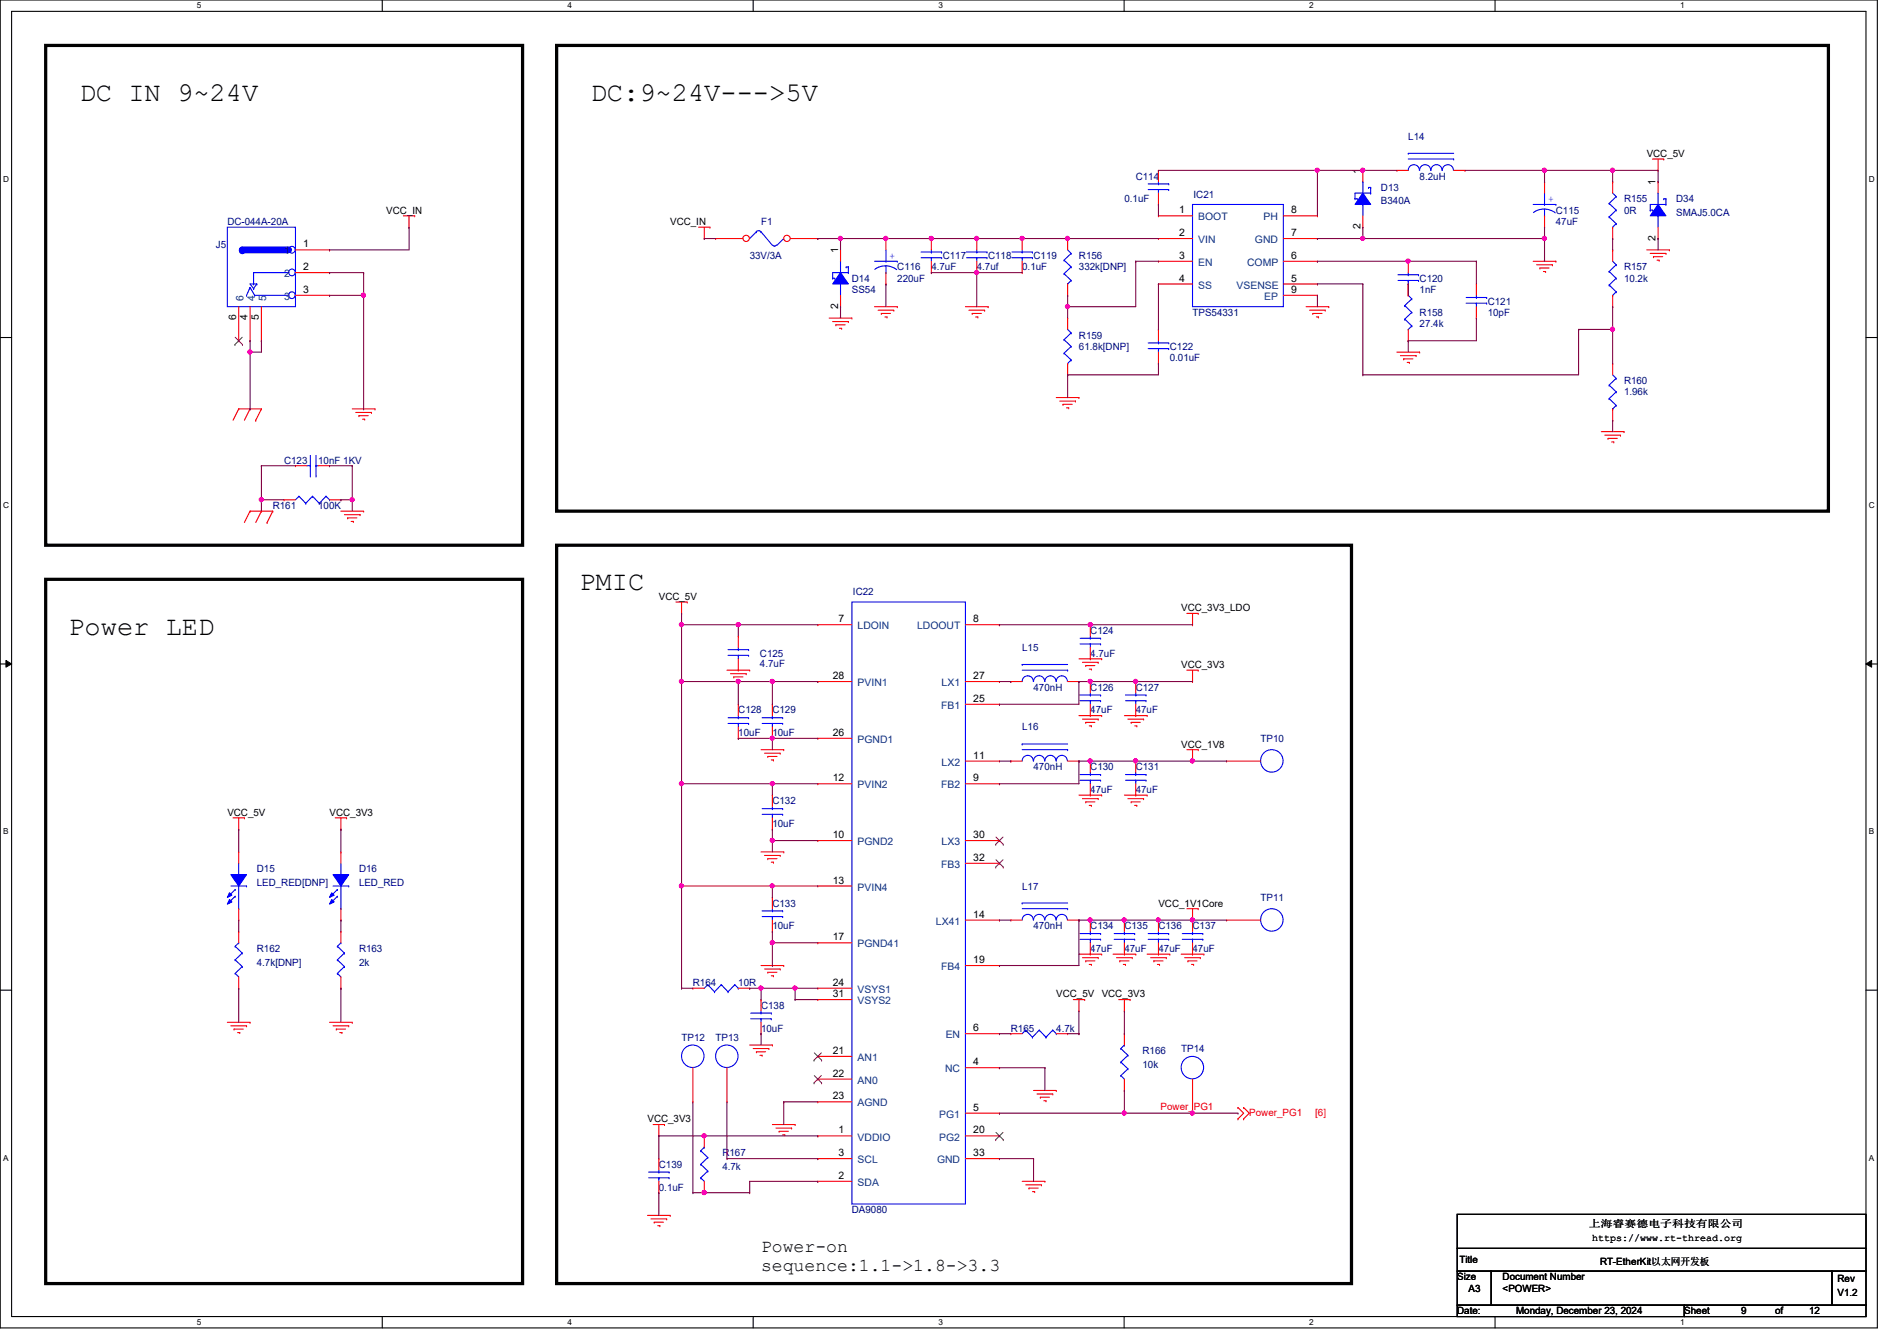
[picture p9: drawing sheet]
<svg xmlns="http://www.w3.org/2000/svg" width="297mm" height="210mm" viewBox="0 0 297 210" stroke-linecap="round" stroke-linejoin="round" font-family="sans-serif">
<defs><g id="words">
<g font-size="4.2">
<text x="12.5" y="15.8">DC IN 9~24V</text>
<text x="92.5" y="15.8">DC:9~24V---&gt;5V</text>
<text x="90.7" y="92.3">PMIC</text>
<text x="10.7" y="99.4">Power LED</text>
</g>
<g font-size="2.8">
<text x="119.2" y="196">Power-on</text>
<text x="119.2" y="198.9">sequence:1.1-&gt;1.8-&gt;3.3</text>
</g>
<g font-size="1.6" fill="#000080">
<text x="220.5" y="21.9">L14</text>
<text x="177.8" y="28.1">C114</text>
<text x="216.2" y="29.9">D13</text>
<text x="222.3" y="28.1">8.2uH</text>
<text x="35.6" y="35.2">DC-044A-20A</text>
<text x="119.2" y="35.2">F1</text>
<text x="176.1" y="31.7">0.1uF</text>
<text x="186.9" y="30.9">IC21</text>
<text x="216.2" y="32">B340A</text>
<text x="243.6" y="33.4">C115</text>
<text x="243.6" y="35.2">47uF</text>
<text x="254.3" y="31.7">R155</text>
<text x="254.3" y="33.4">0R</text>
<text x="262.5" y="31.7">D34</text>
<text x="262.5" y="33.8">SMAJ5.0CA</text>
<text x="33.8" y="38.8">J5</text>
<text x="117.4" y="40.6">33V/3A</text>
<text x="147.6" y="40.6">C117</text>
<text x="154.7" y="40.6">C118</text>
<text x="161.8" y="40.6">C119</text>
<text x="168.9" y="40.6">R156</text>
<text x="133.4" y="44.1">D14</text>
<text x="133.4" y="45.9">SS54</text>
<text x="140.5" y="42.3">C116</text>
<text x="140.5" y="44.1">220uF</text>
<text x="145.8" y="42.3">4.7uF</text>
<text x="152.9" y="42.3">4.7uf</text>
<text x="160.1" y="42.3">0.1uF</text>
<text x="168.9" y="42.3">332k[DNP]</text>
<text x="222.3" y="44.1">C120</text>
<text x="222.3" y="45.9">1nF</text>
<text x="233" y="47.7">C121</text>
<text x="254.3" y="42.3">R157</text>
<text x="254.3" y="44.1">10.2k</text>
<text x="168.9" y="53">R159</text>
<text x="186.7" y="49.4">TPS54331</text>
<text x="222.3" y="49.4">R158</text>
<text x="222.3" y="51.2">27.4k</text>
<text x="233" y="49.4">10pF</text>
<text x="168.9" y="54.8">61.8k[DNP]</text>
<text x="183.2" y="54.8">C122</text>
<text x="183.2" y="56.6">0.01uF</text>
<text x="254.3" y="60.1">R160</text>
<text x="254.3" y="61.9">1.96k</text>
<text x="44.5" y="72.6">C123</text>
<text x="49.8" y="72.6">10nF 1KV</text>
<text x="42.7" y="79.7">R161</text>
<text x="49.8" y="79.7">100K</text>
<text x="133.6" y="93.2">IC22</text>
<text x="160.1" y="101.9">L15</text>
<text x="170.7" y="99.2">C124</text>
<text x="119" y="102.8">C125</text>
<text x="119" y="104.4">4.7uF</text>
<text x="170.7" y="102.8">4.7uF</text>
<text x="115.6" y="111.7">C128</text>
<text x="120.9" y="111.7">C129</text>
<text x="161.8" y="108.1">470nH</text>
<text x="170.7" y="108.1">C126</text>
<text x="170.7" y="111.7">47uF</text>
<text x="177.8" y="108.1">C127</text>
<text x="177.8" y="111.7">47uF</text>
<text x="115.6" y="115.2">10uF</text>
<text x="120.9" y="115.2">10uF</text>
<text x="160.1" y="114.3">L16</text>
<text x="197.4" y="116.1">TP10</text>
<text x="120.9" y="125.9">C132</text>
<text x="161.8" y="120.6">470nH</text>
<text x="170.7" y="120.6">C130</text>
<text x="170.7" y="124.1">47uF</text>
<text x="177.8" y="120.6">C131</text>
<text x="177.8" y="124.1">47uF</text>
<text x="120.9" y="129.5">10uF</text>
<text x="40.2" y="136.6">D15</text>
<text x="56.2" y="136.6">D16</text>
<text x="40.2" y="138.7">LED_RED[DNP]</text>
<text x="56.2" y="138.7">LED_RED</text>
<text x="120.9" y="141.9">C133</text>
<text x="160.1" y="139.2">L17</text>
<text x="197.4" y="141">TP11</text>
<text x="40.2" y="149">R162</text>
<text x="56.2" y="149">R163</text>
<text x="120.9" y="145.5">10uF</text>
<text x="161.8" y="145.5">470nH</text>
<text x="170.7" y="145.5">C134</text>
<text x="170.7" y="149">47uF</text>
<text x="176.1" y="145.5">C135</text>
<text x="176.1" y="149">47uF</text>
<text x="181.4" y="145.5">C136</text>
<text x="181.4" y="149">47uF</text>
<text x="186.7" y="145.5">C137</text>
<text x="186.7" y="149">47uF</text>
<text x="40.2" y="151.1">4.7k[DNP]</text>
<text x="56.2" y="151.1">2k</text>
<text x="108.5" y="154.3">R164</text>
<text x="115.6" y="154.3">10R</text>
<text x="119.2" y="157.9">C138</text>
<text x="119.2" y="161.5">10uF</text>
<text x="158.3" y="161.5">R165</text>
<text x="165.4" y="161.5">4.7k</text>
<text x="106.7" y="162.9">TP12</text>
<text x="112.1" y="162.9">TP13</text>
<text x="178.9" y="165">R166</text>
<text x="178.9" y="167.1">10k</text>
<text x="185" y="164.7">TP14</text>
<text x="103.2" y="182.8">C139</text>
<text x="113.1" y="181">R167</text>
<text x="113.1" y="183.1">4.7k</text>
<text x="103.2" y="186.4">0.1uF</text>
<text x="133.4" y="189.9">DA9080</text>
</g>
<g font-size="1.6">
<text x="213" y="27.2" transform="rotate(-90 213 27.2)">1</text>
<text x="257.8" y="24.6">VCC_5V</text>
<text x="259.2" y="29" transform="rotate(-90 259.2 29)">1</text>
<text x="60.5" y="33.4">VCC_IN</text>
<text x="104.9" y="35.2">VCC_IN</text>
<text x="184.6" y="33.4">1</text>
<text x="202.2" y="33.4">8</text>
<text x="213" y="35.9" transform="rotate(-90 213 35.9)">2</text>
<text x="47.5" y="38.7">1</text>
<text x="131.2" y="39.7" transform="rotate(-90 131.2 39.7)">1</text>
<text x="184.6" y="37">2</text>
<text x="184.6" y="40.5">3</text>
<text x="202.2" y="37">7</text>
<text x="202.2" y="40.5">6</text>
<text x="259.2" y="37.7" transform="rotate(-90 259.2 37.7)">2</text>
<text x="47.5" y="42.3">2</text>
<text x="47.5" y="45.8">3</text>
<text x="184.6" y="44.1">4</text>
<text x="202.2" y="44.1">5</text>
<text x="202.2" y="45.8">9</text>
<text x="37" y="50.1" transform="rotate(-90 37 50.1)">6</text>
<text x="38.8" y="50.1" transform="rotate(-90 38.8 50.1)">4</text>
<text x="40.6" y="50.1" transform="rotate(-90 40.6 50.1)">5</text>
<text x="131.2" y="48.3" transform="rotate(-90 131.2 48.3)">2</text>
<text x="103.2" y="93.9">VCC_5V</text>
<text x="185" y="95.7">VCC_3V3_LDO</text>
<text x="131.3" y="97.4">7</text>
<text x="152.4" y="97.4">8</text>
<text x="130.4" y="106.3">28</text>
<text x="152.4" y="106.3">27</text>
<text x="185" y="104.6">VCC_3V3</text>
<text x="152.4" y="109.9">25</text>
<text x="130.4" y="115.2">26</text>
<text x="152.4" y="118.7">11</text>
<text x="185" y="117">VCC_1V8</text>
<text x="130.4" y="122.3">12</text>
<text x="152.4" y="122.3">9</text>
<text x="35.6" y="127.7">VCC_5V</text>
<text x="51.6" y="127.7">VCC_3V3</text>
<text x="130.4" y="131.2">10</text>
<text x="152.4" y="131.2">30</text>
<text x="152.4" y="134.7">32</text>
<text x="130.4" y="138.3">13</text>
<text x="152.4" y="143.6">14</text>
<text x="181.4" y="141.9">VCC_1V1Core</text>
<text x="130.4" y="147.2">17</text>
<text x="130.4" y="154.3">24</text>
<text x="152.4" y="150.7">19</text>
<text x="130.4" y="156.1">31</text>
<text x="152.4" y="161.4">6</text>
<text x="165.4" y="156.1">VCC_5V</text>
<text x="172.5" y="156.1">VCC_3V3</text>
<text x="130.4" y="165">21</text>
<text x="152.4" y="166.8">4</text>
<text x="130.4" y="168.5">22</text>
<text x="130.4" y="172.1">23</text>
<text x="152.4" y="173.9">5</text>
<text x="101.4" y="175.7">VCC_3V3</text>
<text x="131.3" y="177.4">1</text>
<text x="152.4" y="177.4">20</text>
<text x="131.3" y="184.5">2</text>
<text x="131.3" y="181">3</text>
<text x="152.4" y="181">33</text>
<text x="228.5" y="197.7">Title</text>
<text x="248.8" y="192">上上上上上上接上上上上上上</text>
<text x="249.3" y="194.3">https://www.rt-thread.org</text>
<text x="228.2" y="200.4">Size</text>
<text x="230" y="202.2">A3</text>
<text x="235.3" y="200.4">Document Number</text>
<text x="235.3" y="202.2">&lt;POWER&gt;</text>
<text x="250.6" y="198.1">RT-EtherKit以以以以以以</text>
<text x="287.7" y="200.7">Rev</text>
<text x="287.7" y="202.9">V1.2</text>
<text x="228.2" y="205.7">Date:</text>
<text x="237.4" y="205.7">Monday, December 23, 2024</text>
<text x="263.7" y="205.7">Sheet</text>
<text x="272.6" y="205.7">9</text>
<text x="278" y="205.7">of</text>
<text x="283.3" y="205.7">12</text>
</g>
<g font-size="1.6" fill="#004080">
<text x="187.6" y="34.5">BOOT</text>
<text x="197.9" y="34.5">PH</text>
<text x="44.5" y="39.8">1</text>
<text x="187.6" y="38.1">VIN</text>
<text x="187.6" y="41.6">EN</text>
<text x="195.3" y="41.6">COMP</text>
<text x="196.5" y="38.1">GND</text>
<text x="38.1" y="47.1" transform="rotate(-90 38.1 47.1)">6</text>
<text x="39.9" y="47.1" transform="rotate(-90 39.9 47.1)">4</text>
<text x="41.7" y="47.1" transform="rotate(-90 41.7 47.1)">5</text>
<text x="44.5" y="43.4">2</text>
<text x="44.5" y="46.9">3</text>
<text x="187.6" y="45.2">SS</text>
<text x="193.6" y="45.2">VSENSE</text>
<text x="197.9" y="46.9">EP</text>
<text x="134.3" y="98.5">LDOIN</text>
<text x="143.6" y="98.5">LDOOUT</text>
<text x="134.3" y="107.4">PVIN1</text>
<text x="147.4" y="107.4">LX1</text>
<text x="147.4" y="111">FB1</text>
<text x="134.3" y="116.3">PGND1</text>
<text x="147.4" y="119.8">LX2</text>
<text x="134.3" y="123.4">PVIN2</text>
<text x="147.4" y="123.4">FB2</text>
<text x="134.3" y="132.3">PGND2</text>
<text x="147.4" y="135.8">FB3</text>
<text x="147.4" y="132.3">LX3</text>
<text x="134.3" y="139.4">PVIN4</text>
<text x="134.3" y="148.3">PGND41</text>
<text x="146.6" y="144.7">LX41</text>
<text x="134.3" y="155.4">VSYS1</text>
<text x="147.4" y="151.8">FB4</text>
<text x="134.3" y="157.2">VSYS2</text>
<text x="134.3" y="166.1">AN1</text>
<text x="148" y="167.9">NC</text>
<text x="148.1" y="162.5">EN</text>
<text x="134.3" y="169.6">AN0</text>
<text x="134.3" y="173.2">AGND</text>
<text x="134.3" y="178.5">VDDIO</text>
<text x="147.1" y="175">PG1</text>
<text x="147.1" y="178.5">PG2</text>
<text x="134.3" y="185.6">SDA</text>
<text x="134.3" y="182.1">SCL</text>
<text x="146.7" y="182.1">GND</text>
</g>
<g font-size="1.6" fill="#00f">
<text x="242.4" y="31.6">+</text>
<text x="139.3" y="40.5">+</text>
</g>
<g font-size="1.6" fill="#f00">
<text x="181.7" y="173.7">Power_PG1</text>
<text x="195.6" y="174.6">Power_PG1</text>
<text x="205.9" y="174.6">[6]</text>
</g>
<g font-size="1.3">
<text x="30.8" y="1.3">5</text>
<text x="88.9" y="1.3">4</text>
<text x="146.9" y="1.3">3</text>
<text x="205" y="1.3">2</text>
<text x="263.1" y="1.3">1</text>
<text x=".5" y="28.4">D</text>
<text x="292.6" y="28.4">D</text>
<text x=".5" y="79.5">C</text>
<text x="292.6" y="79.5">C</text>
<text x=".5" y="130.6">B</text>
<text x="292.6" y="130.6">B</text>
<text x=".5" y="181.7">A</text>
<text x="292.6" y="181.7">A</text>
<text x="30.8" y="207.4">5</text>
<text x="88.9" y="207.4">4</text>
<text x="146.9" y="207.4">3</text>
<text x="205" y="207.4">2</text>
<text x="263.1" y="207.4">1</text>
</g>
</g></defs>
<path d="M0 0h294v207.9h-294zM1.8 1.8h290.4v204.3h-290.4z" fill="none" stroke="#000" stroke-width=".17"/>
<g fill="#fff">
<path d="M30.8 .2h.7v1.4h-.7z"/>
<path d="M30.8 206.2h.7v1.4h-.7z"/>
</g>
<path d="M59.9 0v1.8M59.9 206.1v1.8" fill="none" stroke="#000" stroke-width=".17"/>
<g fill="#fff">
<path d="M88.9 .2h.6v1.4h-.6z"/>
<path d="M88.9 206.2h.6v1.4h-.6z"/>
</g>
<path d="M117.9 0v1.8M117.9 206.1v1.8" fill="none" stroke="#000" stroke-width=".17"/>
<g fill="#fff">
<path d="M146.9 .2h.7v1.4h-.7z"/>
<path d="M146.9 206.2h.7v1.4h-.7z"/>
</g>
<path d="M176 0v1.8M176 206.1v1.8" fill="none" stroke="#000" stroke-width=".17"/>
<g fill="#fff">
<path d="M205 .2h.7v1.4h-.7z"/>
<path d="M205 206.2h.7v1.4h-.7z"/>
</g>
<path d="M234.1 0v1.8M234.1 206.1v1.8" fill="none" stroke="#000" stroke-width=".17"/>
<g fill="#fff">
<path d="M263.1 .2h.7v1.4h-.7z"/>
<path d="M263.1 206.2h.7v1.4h-.7z"/>
<path d="M.5 27.3h.9v1.4h-.9z"/>
<path d="M292.6 27.3h.9v1.4h-.9z"/>
<path d="M.5 78.4h.9v1.4h-.9z"/>
<path d="M292.6 78.4h.9v1.4h-.9z"/>
</g>
<path d="M0 52.8h1.8M292.2 52.8h1.8" fill="none" stroke="#000" stroke-width=".17"/>
<g fill="#fff">
<path d="M.5 129.5h.8v1.4h-.8z"/>
<path d="M292.6 129.5h.9v1.4h-.9z"/>
</g>
<path d="M0 103.9h1.8M292.2 103.9h1.8" fill="none" stroke="#000" stroke-width=".17"/>
<path d="M.9 103.4l.9 .5-.9 .5zM292.2 103.9l.9-.5v1z" fill="#000"/>
<path d="M.9 103.4l.9 .5-.9 .5zM292.2 103.9l.9-.5v1z" fill="none" stroke="#000" stroke-width=".16"/>
<g fill="#fff">
<path d="M.5 180.5h.8v1.4h-.8z"/>
<path d="M292.6 180.5h.9v1.4h-.9z"/>
</g>
<path d="M0 155h1.8M292.2 155h1.8M228.2 190.1h64v5.3h-64zM228.2 195.4h64v3.6h-64zM228.2 199h5.3v5.3h-5.3zM233.5 199h53.3v5.3h-53.3zM286.8 199h5.4v5.3h-5.4zM228.2 204.3h35.5v1.8h-35.5zM263.7 204.3h28.5v1.8h-28.5z" fill="none" stroke="#000" stroke-width=".17"/>
<path d="M7.2 7.1h74.6v78.2h-74.6zM87.2 7.1h199.1v72.9h-199.1zM7.2 90.7h74.6v110.2h-74.6zM87.2 85.3h124.4v115.6h-124.4z" fill="none" stroke="#000" stroke-width=".51"/>
<g fill="none" stroke="#f00" stroke-width=".17">
<path d="M63.2 33.8h1.7M64 35.6h.1M64 33.8v1.8M64.9 33.8h.1M109.4 35.6h1.8M110.3 37.3h.1M110.3 35.6v1.7M111.2 35.6h.1M160.1 37.3h.1M160.1 37.3v1.8M257.8 39.1h3.6M258.4 39.7h2.5"/>
<path d="M258.7 24.9h1.8M259.6 26.7h.1M259.6 24.9v1.8M260.5 24.9h.1M260.9 39.7h.1M261.4 39.1h.1M129.8 49.8h3.6M130.4 50.3h2.4M130.9 50.8h.1M130.9 50.8h1.4M131.4 51.4h.4M131.8 51.4h.1"/>
<path d="M132.8 50.3h.1M133.4 49.8h.1M136.9 48h3.6M137.5 48.6h2.5M138 49.1h.1M138 49.1h1.4M138.6 49.6h.3M138.9 49.6h.1M140 48.6h.1M140.5 48h.1M151.2 48h3.5M151.7 48.6h2.5"/>
<path d="M152.2 49.1h.1M152.2 49.1h1.5M152.8 49.6h.3M153.1 49.6h.1M154.2 48.6h.1M154.7 48h.1M160.1 42.7h.1M160.1 40.9v1.8M204.5 48h3.6M205.1 48.6h2.4M205.6 49.1h.1M205.6 49.1h1.4"/>
<path d="M206.1 49.6h.4M206.5 49.6h.1M207.5 48.6h.1M208.1 48h.1M218.7 55.1h3.6M219.3 55.7h2.4M219.8 56.2h.1M219.8 56.2h1.4M220.3 56.7h.4M220.7 56.7h.1M221.7 55.7h.1M222.3 55.1h.1"/>
<path d="M240.1 40.9h3.5M240.6 41.4h2.5M241.1 42h.1M241.1 42h1.5M241.7 42.5h.3M242 42.5h.1M243.1 41.4h.1M243.6 40.9h.1M258.9 40.2h.1M258.9 40.2h1.4M259.5 40.7h.3M259.8 40.7h.1"/>
<path d="M37.4 64h.1M37.4 64h3.5M37.4 64l-.9 1.8M39.2 64h.1M39.2 64l-.9 1.8M40 65.8h.1M40.9 64h.1M40.9 64l-.9 1.8M55.2 64h3.5M55.7 64.6h2.5M56.2 65.1h.1M56.2 65.1h1.5"/>
<path d="M56.8 65.6h.3M57.1 65.6h.1M58.2 64.6h.1M58.7 64h.1M165.4 62.2h3.5M165.9 62.8h2.5M166.5 63.3h.1M166.5 63.3h1.4M167 63.8h.3M167.3 63.8h.1M168.4 62.8h.1M168.9 62.2h.1"/>
<path d="M250.7 67.6h3.6M251.3 68.1h2.4M251.8 68.6h.1M251.8 68.6h1.4M252.3 69.2h.4M252.7 69.2h.1M253.7 68.1h.1M254.3 67.6h.1M39.2 80h.1M39.2 80h3.5M39.2 80l-.9 1.8M40.9 80h.1"/>
<path d="M40.9 80l-.9 1.8M41.8 81.8h.1M42.7 80h.1M42.7 80l-.9 1.8M53.4 80h3.5M53.9 80.6h2.5M54.4 81.1h.1M54.4 81.1h1.5M55 81.6h.3M55.3 81.6h.1M56.4 80.6h.1M56.9 80h.1"/>
<path d="M105.8 94.2h1.8M106.7 96h.1M106.7 94.2v1.8M107.6 94.2h.1M185.8 96h1.8M186.7 97.8h.1M186.7 96v1.8M187.6 96h.1M113.8 104.9h3.6M114.4 105.5h2.4M114.9 106h.1M114.9 106h1.4"/>
<path d="M115.4 106.5h.4M115.8 106.5h.1M116.8 105.5h.1M117.4 104.9h.1M119.2 117.3h3.5M119.7 117.9h2.5M120.2 118.4h.1M120.2 118.4h1.5M120.8 119h.3M121.1 119h.1M122.2 117.9h.1M122.7 117.3h.1"/>
<path d="M168.9 103.1h3.6M168.9 112h3.6M169.5 103.7h2.5M169.5 112.6h2.5M170 104.2h.1M170 113.1h.1M170 104.2h1.4M170 113.1h1.4M170.6 104.7h.3M170.6 113.6h.3M170.9 104.7h.1M170.9 113.6h.1"/>
<path d="M172 103.7h.1M172 112.6h.1M172.5 103.1h.1M172.5 112h.1M176.1 112h3.5M176.6 112.6h2.5M177.1 113.1h.1M177.1 113.1h1.5M177.7 113.6h.3M178 113.6h.1M179.1 112.6h.1M179.6 112h.1"/>
<path d="M185.8 104.9h1.8M185.8 117.3h1.8M186.7 106.7h.1M186.7 119.1h.1M186.7 104.9v1.8M186.7 117.3v1.8M187.6 104.9h.1M187.6 117.3h.1M36.5 128h1.8M37.4 129.8h.1M37.4 128v1.8M38.3 128h.1"/>
<path d="M52.5 128h1.8M53.4 129.8h.1M53.4 128v1.8M54.3 128h.1M119.2 133.3h3.5M119.7 133.9h2.5M120.2 134.4h.1M120.2 134.4h1.5M120.8 135h.3M121.1 135h.1M122.2 133.9h.1M122.7 133.3h.1"/>
<path d="M168.9 124.5h3.6M169.5 125h2.5M170 125.5h.1M170 125.5h1.4M170.6 126.1h.3M170.9 126.1h.1M172 125h.1M172.5 124.5h.1M176.1 124.5h3.5M176.6 125h2.5M177.1 125.5h.1M177.1 125.5h1.5"/>
<path d="M177.7 126.1h.3M178 126.1h.1M179.1 125h.1M179.6 124.5h.1M119.2 151.1h3.5M119.7 151.7h2.5M120.2 152.2h.1M120.2 152.2h1.5M120.8 152.7h.3M121.1 152.7h.1M122.2 151.7h.1M122.7 151.1h.1"/>
<path d="M168.1 156.5h1.7M168.9 158.2h.1M168.9 149.4h3.6M168.9 156.5v1.7M169.5 149.9h2.5M169.8 156.5h.1M170 150.4h.1M170 150.4h1.4M170.6 151h.3M170.9 151h.1M172 149.9h.1M172.5 149.4h.1"/>
<path d="M174.3 149.4h3.5M174.8 149.9h2.5M175.2 156.5h1.7M175.3 150.4h.1M175.3 150.4h1.5M175.9 151h.3M176.1 158.2h.1M176.1 156.5v1.7M176.2 151h.1M176.9 156.5h.1M177.3 149.9h.1M177.8 149.4h.1"/>
<path d="M179.6 149.4h3.6M180.2 149.9h2.4M180.7 150.4h.1M180.7 150.4h1.4M181.2 151h.4M181.6 151h.1M182.6 149.9h.1M183.2 149.4h.1M185 149.4h3.5M185.5 149.9h2.5M185.8 142.2h1.8M186 150.4h.1"/>
<path d="M186 150.4h1.4M186.6 151h.3M186.7 144h.1M186.7 142.2v1.8M186.9 151h.1M187.6 142.2h.1M188 149.9h.1M188.5 149.4h.1M192.1 144h.1M192.1 144h5.3M35.6 160h3.6M36.1 160.6h2.5"/>
<path d="M36.7 161.1h.1M36.7 161.1h1.4M37.2 161.6h.3M37.5 161.6h.1M38.6 160.6h.1M39.2 160h.1M51.6 160h3.6M52.2 160.6h2.4M52.7 161.1h.1M52.7 161.1h1.4M53.2 161.6h.3M53.5 161.6h.1"/>
<path d="M54.6 160.6h.1M55.2 160h.1M102.3 176h1.8M103.2 177.8h.1M103.2 176v1.8M104.1 176h.1M117.4 163.6h3.5M117.9 164.1h2.5M118.4 164.6h.1M118.4 164.6h1.5M119 165.2h.3M119.3 165.2h.1"/>
<path d="M120.4 164.1h.1M120.9 163.6h.1M120.9 176h3.6M121.5 176.6h2.4M122 177.1h.1M122 177.1h1.4M122.6 177.6h.3M122.9 177.6h.1M123.9 176.6h.1M124.5 176h.1M161.8 170.7h3.6M162.4 171.2h2.4"/>
<path d="M162.9 171.7h.1M162.9 171.7h1.4M163.4 172.3h.4M163.8 172.3h.1M164.8 171.2h.1M165.4 170.7h.1M193.8 175.1h.1M193.8 173.4h.1M193.8 173.4l.9 .8-.9 .9M194.7 175.1h.1M194.7 173.4h.1M194.7 173.4l.9 .8-.9 .9"/>
<path d="M101.4 190.2h3.5M101.9 190.8h2.5M102.4 191.3h.1M102.4 191.3h1.5M103 191.9h.3M103.3 191.9h.1M104.4 190.8h.1M104.9 190.2h.1M160.1 184.9h3.5M160.6 185.5h2.5M161.1 186h.1M161.1 186h1.5"/>
<path d="M161.7 186.5h.3M162 186.5h.1M163.1 185.5h.1M163.6 184.9h.1"/>
</g>
<g fill="none" stroke="#00f" stroke-width=".17">
<path d="M158.5 39.5h3.2M160.1 39.5h.1M160.1 39.1v.4M161.7 39.5h.1M258.4 32.9h.1M258.4 32.9h.3M258.7 32.9h.1M259.6 33.8h.1M259.6 30.2h.1M259.6 30.2v1.8M259.6 33.8v1.8M260.5 31.1h.1"/>
<path d="M260.5 31.1h.4M260.9 32h.1M260.9 31.1h.1M260.9 32h-2.5v.9M260.9 31.1v.9M158.5 40.3h3.2M160.1 40.3h.1M160.1 40.3v.6M161.7 40.3h.1"/>
<circle cx="199.1" cy="144" r="1.76"/>
</g>
<path d="M259.6 32l1.3 1.8h-2.5z" fill-rule="evenodd" fill="#00f"/>
<g fill="none" stroke="#00f" stroke-width=".17">
<path d="M259.6 32l1.3 1.8h-2.5zM130.4 43.6h.1M130.4 43.6h.3M130.7 43.6h.1M131.6 44.4h.1M131.6 40.9h.1M131.6 40.9v1.8M131.6 44.4v1.8M132.5 41.8h.1M132.5 41.8h.3M132.8 42.7h.1M132.8 41.8h.1"/>
<path d="M132.8 42.7h-2.4v.9M132.8 41.8v.9M48 72.9h.6M48.6 74.5h.1M48.6 72.9h.1M48.6 71.3v3.2M49.5 72.9h.1M49.5 74.5h.1M49.5 72.9h.3M49.5 71.3v3.2"/>
</g>
<path d="M259.6 37.3h.1M259.6 28.4h.1M259.6 28.4v1.8M259.6 35.6v1.7M46.3 72.9h.1M46.3 72.9h1.7M49.8 72.9h1.8M51.6 72.9h.1" fill="none" stroke="#f00" stroke-width=".17"/>
<path d="M131.6 42.7l1.2 1.7h-2.4z" fill-rule="evenodd" fill="#00f"/>
<g fill="none" stroke="#00f" stroke-width=".17">
<path d="M35.6 35.6h10.7v12.4h-10.7zM131.6 42.7l1.2 1.7h-2.4z"/>
<circle cx="45.7" cy="39.1" r=".52"/>
<circle cx="45.7" cy="42.6" r=".52"/>
<circle cx="45.7" cy="46.2" r=".52"/>
</g>
<path d="M131.6 39.1h.1M131.6 39.1v1.8M131.6 48h.1M131.6 46.2v1.8" fill="none" stroke="#f00" stroke-width=".17"/>
<path d="M37.9 39.1h7.3" fill="none" stroke="#00f" stroke-width="1.1"/>
<circle cx="37.9" cy="39.1" r=".53" fill="#00f"/>
<g fill="none" stroke="#00f" stroke-width=".17">
<path d="M118.4 36.2l.4-.1 .3 .2M118.4 36.3h.1M118.4 36.3l-1 1M119.2 36.3h.1M119.2 36.3l1.7 2.1M121 38.4a.34 .34 0 0 0 .6 0M122.7 37.3h.1M122.7 37.3l-1 1.1M186.7 32h14.3v16h-14.3zM38.6 46.2h.1M39.2 45h.1M39.2 45l.7 1.2"/>
<path d="M39.2 45l-.6 1.2M39.7 42.7h.1M39.7 44.4h.1M39.7 45.2h.1M39.7 42.7h5.5M39.7 42.7v1.7M39.9 46.2h.1M39.9 46.2h5.3M40.2 44.4h.1M40.2 44.4h-1l.5 .8M40.2 44.4l-.5 .8M179.8 54.6h3.2"/>
<path d="M179.8 53.7h3.2M181.4 53.7h.1M181.4 54.6h.1M181.4 53.3v.4M181.4 54.6v.5M183 54.6h.1M183 53.7h.1M220 47.8h.1M220 50h.1M220 47.8l1.1 1.1M220 50l1.1 1M220.5 51.6h.1"/>
<path d="M220.5 46.2l.6 .6M221.1 46.8h.1M221.1 48.9h.1M221.1 51h.1M221.1 46.8l-1.1 1M221.1 48.9l-1.1 1.1M221.1 51l-.6 .6M160.1 119.1a.87 .87 0 0 1 .8-.9 .87 .87 0 0 1 .9 .9M160.1 116.5h.1M160.1 116.5h7.1M160.1 117.3h7.1M161.8 119.1a.87 .87 0 0 1 .9-.9 .87 .87 0 0 1 .9 .9"/>
<path d="M163.6 119.1a.87 .87 0 0 1 .9-.9 .87 .87 0 0 1 .9 .9M165.4 119.1a.87 .87 0 0 1 .9-.9 .87 .87 0 0 1 .8 .9M167.2 117.3h.1M160.1 144a.87 .87 0 0 1 .8-.9 .87 .87 0 0 1 .9 .9M160.1 141.4h.1M160.1 141.4h7.1M160.1 142.2h7.1M161.8 144a.87 .87 0 0 1 .9-.9 .87 .87 0 0 1 .9 .9M163.6 144a.87 .87 0 0 1 .9-.9 .87 .87 0 0 1 .9 .9M165.4 144a.87 .87 0 0 1 .9-.9 .87 .87 0 0 1 .8 .9M167.2 142.2h.1M175.5 168.4h.1"/>
<path d="M175.5 166.2h.1M175.5 164.1h.1M175.5 168.4l.6 .5M175.5 166.2l1.1 1.1M175.5 164.1l1.1 1.1M176.1 163.6h.1M176.1 163.6l-.6 .5M176.6 167.3h.1M176.6 165.2h.1M176.6 167.3l-1.1 1.1M176.6 165.2l-1.1 1"/>
</g>
<g fill="none" stroke="#f00" stroke-width=".17">
<path d="M46.3 39.1h5.3M51.6 39.1h.1M181.4 33.8h.1M181.4 37.3h.1M181.4 33.8h5.3M181.4 37.3h5.3M201 33.8h5.3M201 37.3h5.3M206.3 33.8h.1M206.3 37.3h.1M37.4 53.3h.1M37.4 48v5.3"/>
<path d="M39.2 53.3h.1M39.2 48v5.3M40.9 53.3h.1M40.9 48v5.3M46.3 42.7h5.3M46.3 46.2h5.3M51.6 42.7h.1M51.6 46.2h.1M181.4 40.9h.1M181.4 44.4h.1M181.4 51.6h.1M181.4 56.9h.1"/>
<path d="M181.4 40.9h5.3M181.4 44.4h5.3M181.4 51.6v1.7M181.4 55.1v1.8M201 46.2h5.3M201 40.9h5.3M201 44.4h5.3M206.3 40.9h.1M206.3 44.4h.1M206.3 46.2h.1M220.5 44.4h.1M220.5 53.3h.1"/>
<path d="M220.5 44.4v1.8M220.5 51.6v1.7M158.3 119.1h.1M158.3 119.1h1.8M167.2 119.1h1.7M168.9 119.1h.1M158.3 144h.1M158.3 144h1.8M167.2 144h1.7M168.9 144h.1M176.1 170.7h.1M176.1 161.8h.1"/>
<path d="M176.1 161.8v1.8M176.1 168.9v1.8"/>
</g>
<path d="M36.8 53.9h.1M36.8 52.8l1.2 1.1M37.9 52.8l-1.1 1.1M38 53.9h.1" fill="none" stroke="#804000" stroke-width=".16"/>
<circle cx="116.8" cy="37.3" r=".5" fill="#fff"/>
<g fill="none" stroke="#f00" stroke-width=".17">
<path d="M112.1 37.3h.1M112.1 37.3h4.2"/>
<circle cx="116.8" cy="37.3" r=".5"/>
</g>
<circle cx="123.2" cy="37.3" r=".5" fill="#fff"/>
<g fill="none" stroke="#f00" stroke-width=".17">
<path d="M123.8 37.3h4.3M128.1 37.3h.1M167.2 37.3h.1M167.2 37.3v1.8M181.4 26.7h.1M181.4 32h.1M181.4 26.7v1.7M181.4 30.2v1.8M167.2 46.2h.1M167.2 44.4v1.8M158.3 106.7h.1M158.3 106.7h1.8"/>
<path d="M167.2 106.7h1.7M168.9 106.7h.1M119.2 156.5h.1M119.2 156.5v1.7M120.9 140.5h.1M120.9 145.8h.1M120.9 140.5v1.7M120.9 144v1.8M108.5 172.5h.1M108.5 167.1v5.4M119.2 161.8h.1M119.2 160v1.8"/>
<path d="M158.3 161.8h.1M158.3 161.8h1.8M165.4 161.8h1.8M167.2 161.8h.1M186.7 174.2h.1M186.7 168.9v5.3"/>
<circle cx="123.2" cy="37.3" r=".5"/>
</g>
<g fill="none" stroke="#00f" stroke-width=".17">
<path d="M167.2 39.1l.5 .6M167.7 39.7h.1M167.7 39.7l-1.1 1M179.8 29.7h3.2M179.8 28.8h3.2M181.4 28.8h.1M181.4 29.7h.1M181.4 28.4v.4M181.4 29.7v.5M183 29.7h.1M183 28.8h.1M212.2 31.1h.1"/>
<path d="M212.2 31.1h.3M212.5 31.1h.1M213.4 32h.1M213.4 28.4h.1M213.4 28.4v1.8M213.4 32v1.8M214.3 29.3h.1M214.3 29.3h.3M214.6 30.2h.1M214.6 29.3h.1M214.6 30.2h-2.4v.9M214.6 29.3v.9"/>
<path d="M166.6 40.7h.1M166.6 42.8h.1M166.6 40.7l1.1 1.1M166.6 42.8l1.1 1.1M167.2 44.4h.1M167.7 41.8h.1M167.7 43.9h.1M167.7 41.8l-1.1 1M167.7 43.9l-.5 .5M160.1 106.7a.87 .87 0 0 1 .8-.9 .87 .87 0 0 1 .9 .9M160.1 104h.1M160.1 104h7.1"/>
<path d="M160.1 104.9h7.1M161.8 106.7a.87 .87 0 0 1 .9-.9 .87 .87 0 0 1 .9 .9M163.6 106.7a.87 .87 0 0 1 .9-.9 .87 .87 0 0 1 .9 .9M165.4 106.7a.87 .87 0 0 1 .9-.9 .87 .87 0 0 1 .8 .9M167.2 104.9h.1M117.6 159.5h3.2M117.6 158.6h3.2M119.2 158.6h.1M119.2 159.5h.1M119.2 158.2v.4M119.2 159.5v.5M119.3 143.5h3.3"/>
<path d="M119.3 142.6h3.3M120.8 159.5h.1M120.8 158.6h.1M120.9 142.6h.1M120.9 143.5h.1M120.9 142.2v.4M120.9 143.5v.5M122.6 143.5h.1M122.6 142.6h.1M160.6 161.2h.1M160.6 161.2l-.5 .6M160.6 161.2l1.1 1.1"/>
<path d="M161.7 162.3h.1M162.7 161.2h.1M162.7 161.2l-1 1.1M162.7 161.2l1.1 1.1M163.8 162.3h.1M164.8 161.2h.1M164.8 161.2l-1 1.1M164.8 161.2l.6 .6M165.4 161.8h.1"/>
<circle cx="108.5" cy="165.3" r="1.76"/>
<circle cx="186.7" cy="167.1" r="1.76"/>
</g>
<path d="M213.4 30.2l1.2 1.8h-2.4z" fill-rule="evenodd" fill="#00f"/>
<g fill="none" stroke="#00f" stroke-width=".17">
<path d="M144.2 39.5h3.2M145.8 39.5h.1M145.8 39.1v.4M147.4 39.5h.1M213.4 30.2l1.2 1.8h-2.4zM240.1 32h3.5M241.8 33.8h.1M241.8 32h.1M241.8 32.7l.8 .1 .9 .5M241.8 32.7l-1.1 .2-.6 .4M241.8 30.2v1.8M241.8 32.7v1.1"/>
<path d="M243.6 32h.1M252 31.8h.1M252 34h.1M252 31.8l1.1 1.1M252 34l1.1 1M252.5 35.6h.1M252.5 30.2l.6 .6M253.1 30.8h.1M253.1 32.9h.1M253.1 35h.1M253.1 30.8l-1.1 1M253.1 32.9l-1.1 1.1"/>
<path d="M253.1 35l-.6 .6M144.2 40.3h3.2M145.8 40.3h.1M145.8 40.3v.6M147.4 40.3h.1M166.6 53.2h.1M166.6 55.3h.1M166.6 53.2l1.1 1M166.6 55.3l1.1 1M167.2 56.9h.1M167.2 51.6l.5 .5M167.7 52.1h.1"/>
<path d="M167.7 54.2h.1M167.7 56.3h.1M167.7 52.1l-1.1 1.1M167.7 54.2l-1.1 1.1M167.7 56.3l-.5 .6M133.4 94.2h17.8v94.3h-17.8zM114 113.2h3.2M114 112.4h3.2M114 102.6h3.2M114 101.7h3.2M115.6 112.4h.1M115.6 113.2h.1"/>
<path d="M115.6 101.7h.1M115.6 102.6h.1M115.6 101.3v.4M115.6 102.6v.5M115.6 112v.4M115.6 113.2v.6M117.2 113.2h.1M117.2 112.4h.1M117.2 102.6h.1M117.2 101.7h.1M119.3 113.2h3.3M119.3 112.4h3.3"/>
<path d="M120.9 112.4h.1M120.9 113.2h.1M120.9 112v.4M120.9 113.2v.6M122.6 113.2h.1M122.6 112.4h.1M169.1 109.7h3.2M169.1 108.8h3.2M170.7 108.8h.1M170.7 109.7h.1M170.7 108.5v.3M170.7 109.7v.5"/>
<path d="M172.3 109.7h.1M172.3 108.8h.1M52.2 138.7h2.4M53.4 136.9h.1M53.4 135.1v1.8M53.4 138.7v3.5M54.6 138.7h.1M169.1 122.1h3.2M169.1 121.2h3.2M170.7 121.2h.1M170.7 122.1h.1M170.7 120.9v.3"/>
<path d="M170.7 122.1v.6M172.3 122.1h.1M172.3 121.2h.1M36.8 152.4h.1M36.8 150.2h.1M36.8 148.1h.1M36.8 152.4l.6 .5M36.8 150.2l1.1 1.1M36.8 148.1l1.1 1.1M37.4 147.6h.1M37.4 147.6l-.6 .5M37.9 151.3h.1"/>
<path d="M37.9 149.2h.1M37.9 151.3l-1.1 1.1M37.9 149.2l-1.1 1M53.4 142.2h.1M169.1 147h3.2M169.1 146.1h3.2M170.7 146.1h.1M170.7 147h.1M170.7 145.8v.3M170.7 147v.6M172.3 147h.1M172.3 146.1h.1"/>
<path d="M174.5 147h3.2M174.5 146.1h3.2M176.1 146.1h.1M176.1 147h.1M176.1 145.8v.3M176.1 147v.6M177.7 147h.1M177.7 146.1h.1M179.8 147h3.2M179.8 146.1h3.2M181.4 146.1h.1M181.4 147h.1"/>
<path d="M181.4 145.8v.3M181.4 147v.6M183 147h.1M183 146.1h.1M185.1 147h3.2M185.1 146.1h3.2M186.7 146.1h.1M186.7 147h.1M186.7 145.8v.3M186.7 147v.6M188.3 147h.1M188.3 146.1h.1"/>
<circle cx="199.1" cy="119.1" r="1.76"/>
<circle cx="113.8" cy="165.3" r="1.76"/>
</g>
<g fill="none" stroke="#f00" stroke-width=".17">
<path d="M145.8 37.3h.1M145.8 37.3v1.8M213.4 35.6h.1M213.4 26.7h.1M213.4 26.7v1.7M213.4 33.8v1.8M241.8 28.4h.1M241.8 35.6h.1M241.8 28.4v1.8M241.8 33.8v1.8M252.5 28.4h.1M252.5 37.3h.1"/>
<path d="M252.5 28.4v1.8M252.5 35.6v1.7M145.8 42.7h.1M145.8 40.9v1.8M167.2 49.8h.1M167.2 58.7h.1M167.2 49.8v1.8M167.2 56.9v1.8M115.6 99.6h.1M115.6 99.6v1.7M128.1 97.8h.1M128.1 97.8h5.3"/>
<path d="M151.2 97.8h5.3M156.5 97.8h.1M115.6 110.2h.1M115.6 115.6h.1M115.6 104.9h.1M115.6 103.1v1.8M115.6 110.2v1.8M115.6 113.8v1.8M120.9 110.2h.1M120.9 115.6h.1M120.9 110.2v1.8M120.9 113.8v1.8"/>
<path d="M128.1 115.6h.1M128.1 106.7h.1M128.1 115.6h5.3M128.1 106.7h5.3M151.2 119.1h5.3M151.2 110.2h5.3M151.2 106.7h5.3M156.5 119.1h.1M156.5 110.2h.1M156.5 106.7h.1M170.7 106.7h.1M170.7 112h.1"/>
<path d="M170.7 119.1h.1M170.7 106.7v1.8M170.7 110.2v1.8M170.7 119.1v1.8M192.1 119.1h.1M192.1 119.1h5.3M128.1 131.6h.1M128.1 122.7h.1M128.1 138.7h.1M128.1 122.7h5.3M128.1 131.6h5.3M128.1 138.7h5.3"/>
<path d="M151.2 122.7h5.3M151.2 131.6h5.3M151.2 135.1h5.3M156.5 122.7h.1M156.5 131.6h.1M156.5 135.1h.1M170.7 124.5h.1M170.7 122.7v1.8M37.4 154.7h.1M37.4 145.8h.1M37.4 145.8v1.8M37.4 152.9v1.8"/>
<path d="M128.1 147.6h.1M128.1 154.7h.1M128.1 156.5h.1M128.1 147.6h5.3M128.1 154.7h5.3M128.1 156.5h5.3M151.2 144h5.3M151.2 151.1h5.3M156.5 144h.1M156.5 151.1h.1M170.7 144h.1M170.7 149.4h.1"/>
<path d="M170.7 144v1.8M170.7 147.6v1.8M176.1 144h.1M176.1 149.4h.1M176.1 144v1.8M176.1 147.6v1.8M181.4 144h.1M181.4 149.4h.1M181.4 144v1.8M181.4 147.6v1.8M186.7 144h.1M186.7 149.4h.1"/>
<path d="M186.7 144v1.8M186.7 147.6v1.8M113.8 172.5h.1M113.8 167.1v5.4M128.1 177.8h.1M128.1 165.4h.1M128.1 168.9h.1M128.1 172.5h.1M128.1 177.8h5.3M128.1 165.4h5.3M128.1 168.9h5.3M128.1 172.5h5.3"/>
<path d="M151.2 177.8h5.3M151.2 167.1h5.3M151.2 174.2h5.3M151.2 161.8h5.3M156.5 167.1h.1M156.5 174.2h.1M156.5 161.8h.1M156.5 177.8h.1M128.1 184.9h.1M128.1 181.4h.1M128.1 184.9h5.3M128.1 181.4h5.3"/>
<path d="M151.2 181.4h5.3M156.5 181.4h.1"/>
</g>
<g fill="none" stroke="#804000" stroke-width=".16">
<path d="M155.9 132.2h.1M155.9 135.7h.1M156 131l1.1 1.2M156 134.6l1.1 1.1M157.1 131l-1.2 1.2M157.1 134.6l-1.2 1.1M157.1 132.2h.1M157.1 135.7h.1M127.5 165.9h.1M127.5 169.5h.1M127.5 164.8l1.1 1.1M127.5 168.4l1.1 1.1"/>
<path d="M128.6 164.8l-1.1 1.1M128.6 168.4l-1.1 1.1M128.6 165.9h.1M128.6 169.5h.1M155.9 178.4h.1M156 177.2l1.1 1.2M157.1 177.2l-1.2 1.2M157.1 178.4h.1"/>
</g>
<path d="M52.2 136.9h2.4l-1.2 1.8z" fill-rule="evenodd" fill="#00f"/>
<path d="M52.2 136.9h2.4l-1.2 1.8z" fill="none" stroke="#00f" stroke-width=".17"/>
<path d="M51.9 140.8l.4 .4-.7 .3z" fill-rule="evenodd" fill="#00f"/>
<path d="M51.9 140.8l.4 .4-.7 .3z" fill="none" stroke="#00f" stroke-width=".17"/>
<path d="M51.9 139.7l.4 .4-.7 .4z" fill-rule="evenodd" fill="#00f"/>
<path d="M36.1 138.7h2.5M37.4 136.9h.1M37.4 135.1v1.8M37.4 138.7v3.5M38.6 138.7h.1M51.9 139.7l.4 .4-.7 .4zM52.8 139.2h.1M52.8 139.2l-1 1.1M37.4 142.2h.1M52.8 140.3h.1M52.8 140.3l-1 1.1" fill="none" stroke="#00f" stroke-width=".17"/>
<path d="M53.4 133.3h.1M53.4 133.3v1.8M53.4 144h.1M53.4 142.2v1.8" fill="none" stroke="#f00" stroke-width=".17"/>
<path d="M36.1 136.9h2.5l-1.2 1.8z" fill-rule="evenodd" fill="#00f"/>
<path d="M36.1 136.9h2.5l-1.2 1.8z" fill="none" stroke="#00f" stroke-width=".17"/>
<path d="M35.9 140.8l.4 .4-.7 .3z" fill-rule="evenodd" fill="#00f"/>
<path d="M35.9 140.8l.4 .4-.7 .3z" fill="none" stroke="#00f" stroke-width=".17"/>
<path d="M35.9 139.7l.4 .4-.7 .4z" fill-rule="evenodd" fill="#00f"/>
<g fill="none" stroke="#00f" stroke-width=".17">
<path d="M138.7 39.1v1.8M151.3 39.5h3.3M152.9 39.5h.1M152.9 39.1v.4M154.6 39.5h.1M220.5 26.7a.87 .87 0 0 1 .9-.9 .87 .87 0 0 1 .8 .9M220.5 24h.1M220.5 24h7.1M220.5 24.9h7.1M222.3 26.7a.87 .87 0 0 1 .9-.9 .87 .87 0 0 1 .8 .9M224.1 26.7a.87 .87 0 0 1 .8-.9 .87 .87 0 0 1 .9 .9M225.8 26.7a.87 .87 0 0 1 .9-.9 .87 .87 0 0 1 .9 .9"/>
<path d="M227.6 24.9h.1M136.9 40.9h3.6M138.7 42.7h.1M138.7 40.9h.1M138.7 41.6l.7 .1 1 .5M138.7 41.6l-1.1 .2-.6 .4M138.7 41.6v1.1M140.5 40.9h.1M151.3 40.3h3.3M152.9 40.3h.1M152.9 40.3v.6M154.6 40.3h.1"/>
<path d="M218.9 43.9h3.2M218.9 43h3.2M220.5 43h.1M220.5 43.9h.1M220.5 42.7v.3M220.5 43.9v.5M222.1 43.9h.1M222.1 43h.1M229.6 47.5h3.2M229.6 46.6h3.2M231.2 46.6h.1M231.2 47.5h.1"/>
<path d="M231.2 46.2v.4M231.2 47.5v.5M232.8 47.5h.1M232.8 46.6h.1M252 42.5h.1M252 44.6h.1M252 42.5l1.1 1.1M252 44.6l1.1 1.1M252.5 46.2h.1M252.5 40.9l.6 .5M252.5 58.7l.6 .5M253.1 41.4h.1"/>
<path d="M253.1 43.6h.1M253.1 45.7h.1M253.1 59.2h.1M253.1 41.4l-1.1 1.1M253.1 43.6l-1.1 1M253.1 45.7l-.6 .5M253.1 59.2l-1.1 1.1M46.8 77.7h.1M46.8 77.7l-.5 .5M46.8 77.7l1.1 1.1M47.9 78.8h.1M48.9 77.7h.1"/>
<path d="M48.9 77.7l-1 1.1M48.9 77.7l1.1 1.1M50 78.8h.1M51.1 77.7h.1M51.1 77.7l-1.1 1.1M51.1 77.7l.5 .5M51.6 78.2h.1M252 60.3h.1M252 62.4h.1M252 60.3l1.1 1M252 62.4l1.1 1.1M252.5 64h.1"/>
<path d="M253.1 61.3h.1M253.1 63.5h.1M253.1 61.3l-1.1 1.1M253.1 63.5l-.6 .5M169.1 99.9h3.2M170.7 99.9h.1M170.7 99.6v.3M172.3 99.9h.1M169.1 100.8h3.2M170.7 100.8h.1M170.7 100.8v.5M172.3 100.8h.1"/>
<path d="M176.2 109.7h3.2M176.2 108.8h3.2M177.8 108.8h.1M177.8 109.7h.1M177.8 108.5v.3M177.8 109.7v.5M179.4 109.7h.1M179.4 108.8h.1M35.9 139.7l.4 .4-.7 .4zM36.8 139.2h.1M36.8 139.2l-1 1.1M119.3 127.5h3.3"/>
<path d="M119.3 126.6h3.3M120.9 126.6h.1M120.9 127.5h.1M120.9 126.2v.4M120.9 127.5v.5M122.6 127.5h.1M122.6 126.6h.1M176.2 122.1h3.2M176.2 121.2h3.2M177.8 121.2h.1M177.8 122.1h.1M177.8 120.9v.3"/>
<path d="M177.8 122.1v.6M179.4 122.1h.1M179.4 121.2h.1M36.8 140.3h.1M36.8 140.3l-1 1.1M52.8 152.4h.1M52.8 150.2h.1M52.8 148.1h.1M52.8 152.4l.6 .5M52.8 150.2l1.1 1.1M52.8 148.1l1.1 1.1M53.4 147.6h.1"/>
<path d="M53.4 147.6l-.6 .5M53.9 151.3h.1M53.9 149.2h.1M53.9 151.3l-1.1 1.1M53.9 149.2l-1.1 1M110.8 154.1h.1M110.8 154.1l-.5 .6M110.8 154.1l1.1 1.1M111.9 155.2h.1M112.9 154.1h.1M112.9 154.1l-1 1.1M112.9 154.1l1.1 1.1"/>
<path d="M114 155.2h.1M115.1 154.1h.1M115.1 154.1l-1.1 1.1M115.1 154.1l.5 .6M115.6 154.7h.1M110.3 179.6h.1M110.3 179.6l-.6 .5M101.6 184.4h3.2M101.6 183.5h3.2M103.2 183.5h.1M103.2 184.4h.1M103.2 183.1v.4"/>
<path d="M103.2 184.4v.5M104.8 184.4h.1M104.8 183.5h.1M109.7 184.4h.1M109.7 182.2h.1M109.7 180.1h.1M109.7 184.4l.6 .5M109.7 182.2l1.1 1.1M109.7 180.1l1.1 1.1M110.8 183.3h.1M110.8 181.2h.1M110.8 183.3l-1.1 1.1"/>
<path d="M110.8 181.2l-1.1 1"/>
</g>
<g fill="none" stroke="#f00" stroke-width=".17">
<path d="M138.7 37.3h.1M138.7 37.3v1.8M152.9 37.3h.1M152.9 37.3v1.8M218.7 26.7h.1M218.7 26.7h1.8M227.6 26.7h1.8M229.4 26.7h.1M252.5 39.1h.1M252.5 39.1v1.8M138.7 44.4h.1M138.7 42.7v1.7"/>
<path d="M152.9 42.7h.1M152.9 40.9v1.8M220.5 40.9h.1M220.5 46.2h.1M220.5 40.9v1.8M220.5 44.4v1.8M231.2 44.4h.1M231.2 49.8h.1M231.2 44.4v1.8M231.2 48v1.8M252.5 48h.1M252.5 56.9h.1"/>
<path d="M252.5 46.2v1.8M252.5 56.9v1.8M44.5 78.2h.1M44.5 78.2h1.8M51.6 78.2h1.8M53.4 78.2h.1M252.5 65.8h.1M252.5 64v1.8M170.7 97.8h.1M170.7 97.8v1.8M170.7 103.1h.1M170.7 101.3v1.8"/>
<path d="M177.8 119.1h.1M177.8 106.7h.1M177.8 112h.1M177.8 106.7v1.8M177.8 110.2v1.8M177.8 119.1v1.8M37.4 133.3h.1M37.4 133.3v1.8M120.9 124.5h.1M120.9 129.8h.1M120.9 124.5v1.7M120.9 128v1.8"/>
<path d="M177.8 124.5h.1M177.8 122.7v1.8M37.4 144h.1M37.4 142.2v1.8M53.4 154.7h.1M53.4 145.8h.1M53.4 145.8v1.8M53.4 152.9v1.8M108.5 154.7h.1M108.5 154.7h1.8M115.6 154.7h1.8M117.4 154.7h.1"/>
<path d="M110.3 177.8h.1M110.3 177.8v1.8M103.2 181.4h.1M103.2 186.7h.1M103.2 181.4v1.7M103.2 184.9v1.8M110.3 186.7h.1M110.3 184.9v1.8"/>
</g>
<path d="M145.8 37.3h.1M145.8 37.3h7.1" fill="none" stroke="#800040" stroke-width=".17"/>
<circle cx="152.9" cy="37.3" r=".32" fill="#f0f"/>
<circle cx="152.9" cy="37.3" r=".32" fill="none" stroke="#f0f" stroke-width=".17"/>
<circle cx="145.8" cy="37.3" r=".32" fill="#f0f"/>
<circle cx="145.8" cy="37.3" r=".32" fill="none" stroke="#f0f" stroke-width=".17"/>
<path d="M152.9 37.3h.1M152.9 37.3h14.3M160.1 37.3h.1" fill="none" stroke="#800040" stroke-width=".17"/>
<circle cx="167.1" cy="37.3" r=".32" fill="#f0f"/>
<circle cx="167.1" cy="37.3" r=".32" fill="none" stroke="#f0f" stroke-width=".17"/>
<circle cx="160" cy="37.3" r=".32" fill="#f0f"/>
<circle cx="160" cy="37.3" r=".32" fill="none" stroke="#f0f" stroke-width=".17"/>
<path d="M167.2 37.3h.1M167.2 37.3h14.2M167.2 46.2h.1M167.2 48h.1M167.2 46.2v1.8M177.8 40.9h.1M177.8 40.9h3.6M177.8 40.9v7.1h-10.6" fill="none" stroke="#800040" stroke-width=".17"/>
<circle cx="167.1" cy="48" r=".32" fill="#f0f"/>
<circle cx="167.1" cy="48" r=".32" fill="none" stroke="#f0f" stroke-width=".17"/>
<path d="M181.4 32h.1M181.4 26.7h.1M181.4 32v1.8M181.4 26.7h24.9M167.2 48h.1M167.2 58.7h.1M167.2 48v1.8M167.2 58.7v3.5M181.4 44.4h.1M181.4 56.9h.1M181.4 44.4v7.2M181.4 56.9v1.8h-14.2" fill="none" stroke="#800040" stroke-width=".17"/>
<circle cx="206.3" cy="26.6" r=".32" fill="#f0f"/>
<circle cx="206.3" cy="26.6" r=".32" fill="none" stroke="#f0f" stroke-width=".17"/>
<path d="M206.3 37.3h.1M206.3 37.3h35.5M213.4 26.7h.1M213.4 35.6h.1M213.4 26.7h5.3M213.4 35.6v1.7M229.4 26.7h12.4M241.8 26.7h.1M241.8 37.3h.1" fill="none" stroke="#800040" stroke-width=".17"/>
<circle cx="213.4" cy="37.3" r=".32" fill="#f0f"/>
<circle cx="213.4" cy="37.3" r=".32" fill="none" stroke="#f0f" stroke-width=".17"/>
<circle cx="241.8" cy="37.3" r=".32" fill="#f0f"/>
<circle cx="241.8" cy="37.3" r=".32" fill="none" stroke="#f0f" stroke-width=".17"/>
<path d="M252.5 37.3h.1M252.5 37.3v1.8M206.3 40.9h.1M206.3 40.9h24.9M220.5 40.9h.1M252.5 48h.1M252.5 48v3.6" fill="none" stroke="#800040" stroke-width=".17"/>
<circle cx="220.5" cy="40.9" r=".32" fill="#f0f"/>
<circle cx="220.5" cy="40.9" r=".32" fill="none" stroke="#f0f" stroke-width=".17"/>
<path d="M145.8 42.7h.1M145.8 42.7h7.1M220.5 53.3h.1M220.5 53.3h10.7M220.5 53.3v1.8M231.2 40.9h.1M231.2 40.9v3.5" fill="none" stroke="#800040" stroke-width=".17"/>
<circle cx="152.9" cy="42.6" r=".32" fill="#f0f"/>
<circle cx="152.9" cy="42.6" r=".32" fill="none" stroke="#f0f" stroke-width=".17"/>
<g fill="none" stroke="#800040" stroke-width=".17">
<path d="M152.9 42.7h.1M152.9 42.7h7.2M152.9 42.7v5.3M206.3 44.4h.1M206.3 44.4h7.1M213.4 44.4h.1M213.4 58.7h.1M213.4 44.4v14.3M247.2 51.6h.1M247.2 51.6v7.1h-33.8M247.2 51.6h5.3M252.5 51.6h.1"/>
<path d="M252.5 51.6v5.3M252.5 65.8h.1M252.5 65.8v1.8"/>
</g>
<circle cx="252.5" cy="51.5" r=".32" fill="#f0f"/>
<circle cx="252.5" cy="51.5" r=".32" fill="none" stroke="#f0f" stroke-width=".17"/>
<path d="M206.3 26.7h.1M206.3 26.7v7.1M206.3 26.7h7.1M206.3 46.2h.1M206.3 46.2v1.8M220.5 44.4h.1M220.5 44.4v1.8M231.2 49.8h.1M231.2 49.8v3.5" fill="none" stroke="#800040" stroke-width=".17"/>
<circle cx="213.4" cy="26.6" r=".32" fill="#f0f"/>
<circle cx="213.4" cy="26.6" r=".32" fill="none" stroke="#f0f" stroke-width=".17"/>
<path d="M252.5 26.7h.1M252.5 26.7h7.1" fill="none" stroke="#800040" stroke-width=".17"/>
<circle cx="252.5" cy="26.6" r=".32" fill="#f0f"/>
<circle cx="252.5" cy="26.6" r=".32" fill="none" stroke="#f0f" stroke-width=".17"/>
<path d="M128.1 37.3h.1M128.1 37.3h3.5M241.8 37.3h.1M241.8 37.3v3.6M138.7 44.4h.1M138.7 44.4v3.6" fill="none" stroke="#800040" stroke-width=".17"/>
<circle cx="131.6" cy="37.3" r=".32" fill="#f0f"/>
<circle cx="131.6" cy="37.3" r=".32" fill="none" stroke="#f0f" stroke-width=".17"/>
<path d="M110.3 37.3h.1M110.3 37.3h1.8M138.7 37.3h.1M138.7 37.3h7.1M106.7 96h.1M106.7 97.8h.1M106.7 96v1.8M106.7 97.8h21.4M115.6 97.8h.1" fill="none" stroke="#800040" stroke-width=".17"/>
<circle cx="115.6" cy="97.8" r=".32" fill="#f0f"/>
<circle cx="115.6" cy="97.8" r=".32" fill="none" stroke="#f0f" stroke-width=".17"/>
<path d="M115.6 97.8h.1M115.6 97.8v1.8M106.7 106.7h.1M106.7 106.7h8.9" fill="none" stroke="#800040" stroke-width=".17"/>
<circle cx="115.6" cy="106.7" r=".32" fill="#f0f"/>
<circle cx="115.6" cy="106.7" r=".32" fill="none" stroke="#f0f" stroke-width=".17"/>
<path d="M106.7 97.8h.1M106.7 97.8v8.9" fill="none" stroke="#800040" stroke-width=".17"/>
<circle cx="106.7" cy="106.7" r=".32" fill="#f0f"/>
<circle cx="106.7" cy="106.7" r=".32" fill="none" stroke="#f0f" stroke-width=".17"/>
<circle cx="106.7" cy="97.8" r=".32" fill="#f0f"/>
<circle cx="106.7" cy="97.8" r=".32" fill="none" stroke="#f0f" stroke-width=".17"/>
<path d="M106.7 106.7v16M115.6 106.7h.1M115.6 106.7v3.5M115.6 106.7h5.3M120.9 106.7h.1M106.7 122.7h.1" fill="none" stroke="#800040" stroke-width=".17"/>
<circle cx="120.9" cy="106.7" r=".32" fill="#f0f"/>
<circle cx="120.9" cy="106.7" r=".32" fill="none" stroke="#f0f" stroke-width=".17"/>
<path d="M115.6 115.6h.1M115.6 115.6h5.3M120.9 106.7h.1M120.9 115.6h.1M120.9 106.7v3.5M120.9 115.6v1.7" fill="none" stroke="#800040" stroke-width=".17"/>
<circle cx="120.9" cy="115.5" r=".32" fill="#f0f"/>
<circle cx="120.9" cy="115.5" r=".32" fill="none" stroke="#f0f" stroke-width=".17"/>
<path d="M120.9 115.6h.1M120.9 115.6h7.2M106.7 122.7h.1M106.7 122.7h14.2" fill="none" stroke="#800040" stroke-width=".17"/>
<circle cx="120.9" cy="122.7" r=".32" fill="#f0f"/>
<circle cx="120.9" cy="122.7" r=".32" fill="none" stroke="#f0f" stroke-width=".17"/>
<circle cx="106.7" cy="122.7" r=".32" fill="#f0f"/>
<circle cx="106.7" cy="122.7" r=".32" fill="none" stroke="#f0f" stroke-width=".17"/>
<path d="M120.9 122.7h.1M120.9 129.8h.1M120.9 122.7h7.2M120.9 129.8v1.8" fill="none" stroke="#800040" stroke-width=".17"/>
<circle cx="120.9" cy="131.5" r=".32" fill="#f0f"/>
<circle cx="120.9" cy="131.5" r=".32" fill="none" stroke="#f0f" stroke-width=".17"/>
<path d="M106.7 122.7h.1M106.7 138.7h.1M106.7 122.7v16M106.7 138.7h14.2M120.9 131.6h.1M120.9 122.7h.1M120.9 131.6h7.2M120.9 122.7v1.8M120.9 131.6v1.7" fill="none" stroke="#800040" stroke-width=".17"/>
<circle cx="120.9" cy="138.7" r=".32" fill="#f0f"/>
<circle cx="120.9" cy="138.7" r=".32" fill="none" stroke="#f0f" stroke-width=".17"/>
<circle cx="106.7" cy="138.7" r=".32" fill="#f0f"/>
<circle cx="106.7" cy="138.7" r=".32" fill="none" stroke="#f0f" stroke-width=".17"/>
<path d="M120.9 138.7h.1M120.9 138.7h7.2M120.9 145.8h.1M120.9 147.6h.1M120.9 151.1h.1M120.9 145.8v5.3M120.9 147.6h7.2" fill="none" stroke="#800040" stroke-width=".17"/>
<circle cx="120.9" cy="147.5" r=".32" fill="#f0f"/>
<circle cx="120.9" cy="147.5" r=".32" fill="none" stroke="#f0f" stroke-width=".17"/>
<path d="M106.7 138.7h.1M106.7 138.7v16M120.9 138.7h.1M120.9 138.7v1.8M106.7 154.7h.1M106.7 154.7h1.8M117.4 154.7h.1M117.4 154.7h1.8M124.5 154.7h.1M124.5 154.7v1.8" fill="none" stroke="#800040" stroke-width=".17"/>
<circle cx="124.5" cy="154.7" r=".32" fill="#f0f"/>
<circle cx="124.5" cy="154.7" r=".32" fill="none" stroke="#f0f" stroke-width=".17"/>
<path d="M119.2 154.7h.1M119.2 154.7h8.9M119.2 154.7v1.8M124.5 156.5h.1M124.5 154.7h.1M124.5 156.5h3.6" fill="none" stroke="#800040" stroke-width=".17"/>
<circle cx="119.1" cy="154.7" r=".32" fill="#f0f"/>
<circle cx="119.1" cy="154.7" r=".32" fill="none" stroke="#f0f" stroke-width=".17"/>
<path d="M156.5 97.8h.1M156.5 97.8h30.2M170.7 97.8h.1M119.2 161.8h.1M119.2 161.8v1.8M122.7 172.5h.1M122.7 172.5h5.4M122.7 172.5v3.5M113.8 181.4h14.3M117.4 184.9h10.7M128.1 181.4h.1M128.1 184.9h.1" fill="none" stroke="#800040" stroke-width=".17"/>
<circle cx="170.7" cy="97.8" r=".32" fill="#f0f"/>
<circle cx="170.7" cy="97.8" r=".32" fill="none" stroke="#f0f" stroke-width=".17"/>
<path d="M168.9 106.7h.1M168.9 106.7v3.5M168.9 106.7h8.9M170.7 106.7h.1" fill="none" stroke="#800040" stroke-width=".17"/>
<circle cx="170.7" cy="106.7" r=".32" fill="#f0f"/>
<circle cx="170.7" cy="106.7" r=".32" fill="none" stroke="#f0f" stroke-width=".17"/>
<path d="M177.8 106.7h.1M177.8 106.7h8.9" fill="none" stroke="#800040" stroke-width=".17"/>
<circle cx="177.8" cy="106.7" r=".32" fill="#f0f"/>
<circle cx="177.8" cy="106.7" r=".32" fill="none" stroke="#f0f" stroke-width=".17"/>
<path d="M168.9 119.1h.1M168.9 119.1h1.8" fill="none" stroke="#800040" stroke-width=".17"/>
<circle cx="170.7" cy="119.1" r=".32" fill="#f0f"/>
<circle cx="170.7" cy="119.1" r=".32" fill="none" stroke="#f0f" stroke-width=".17"/>
<path d="M170.7 119.1h.1M170.7 119.1h16M177.8 119.1h.1" fill="none" stroke="#800040" stroke-width=".17"/>
<circle cx="186.7" cy="119.1" r=".32" fill="#f0f"/>
<circle cx="186.7" cy="119.1" r=".32" fill="none" stroke="#f0f" stroke-width=".17"/>
<circle cx="177.8" cy="119.1" r=".32" fill="#f0f"/>
<circle cx="177.8" cy="119.1" r=".32" fill="none" stroke="#f0f" stroke-width=".17"/>
<path d="M168.9 119.1h.1M168.9 119.1v3.6M168.9 144h.1M168.9 144h7.2M170.7 144h.1" fill="none" stroke="#800040" stroke-width=".17"/>
<circle cx="170.7" cy="144" r=".32" fill="#f0f"/>
<circle cx="170.7" cy="144" r=".32" fill="none" stroke="#f0f" stroke-width=".17"/>
<path d="M176.1 144h.1M176.1 144h5.3" fill="none" stroke="#800040" stroke-width=".17"/>
<circle cx="176" cy="144" r=".32" fill="#f0f"/>
<circle cx="176" cy="144" r=".32" fill="none" stroke="#f0f" stroke-width=".17"/>
<path d="M156.5 144h.1M156.5 144h1.8M181.4 144h.1M181.4 144h5.3" fill="none" stroke="#800040" stroke-width=".17"/>
<circle cx="186.7" cy="144" r=".32" fill="#f0f"/>
<circle cx="186.7" cy="144" r=".32" fill="none" stroke="#f0f" stroke-width=".17"/>
<circle cx="181.4" cy="144" r=".32" fill="#f0f"/>
<circle cx="181.4" cy="144" r=".32" fill="none" stroke="#f0f" stroke-width=".17"/>
<g fill="none" stroke="#800040" stroke-width=".17">
<path d="M131.6 48h.1M131.6 48v1.8M156.5 151.1h.1M168.9 144h.1M168.9 144v7.1h-12.4M168.9 158.2v3.6M156.5 167.1h.1M156.5 174.2h.1M156.5 161.8h.1M156.5 167.1h7.1M156.5 174.2h30.2M156.5 161.8h1.8"/>
<path d="M163.6 167.1h.1M163.6 167.1v3.6M167.2 161.8h1.7M168.9 161.8h.1M176.1 170.7h.1M176.1 174.2h.1M176.1 170.7v3.5M156.5 181.4h.1M156.5 181.4h5.3M161.8 181.4h.1M161.8 181.4v3.5"/>
</g>
<circle cx="186.7" cy="174.2" r=".32" fill="#f0f"/>
<circle cx="186.7" cy="174.2" r=".32" fill="none" stroke="#f0f" stroke-width=".17"/>
<circle cx="176" cy="174.2" r=".32" fill="#f0f"/>
<circle cx="176" cy="174.2" r=".32" fill="none" stroke="#f0f" stroke-width=".17"/>
<g fill="none" stroke="#800040" stroke-width=".17">
<path d="M51.6 39.1h.1M64 35.6h.1M64 35.6v3.5h-12.4M51.6 42.7h.1M51.6 46.2h.1M51.6 42.7h5.3M51.6 46.2h5.3M56.9 42.7h.1M56.9 42.7v21.3M56.9 64h.1M186.7 119.1h.1M186.7 119.1h5.4"/>
<path d="M37.4 129.8h.1M37.4 129.8v3.5M53.4 129.8h.1M53.4 129.8v3.5M37.4 144h.1M37.4 154.7h.1M37.4 144v1.8M37.4 154.7v5.3M53.4 144h.1M53.4 154.7h.1M53.4 144v1.8M53.4 154.7v5.3"/>
<path d="M186.7 144h.1M186.7 144h5.4M103.2 177.8h7.1M110.3 177.8h.1M103.2 186.7h.1M103.2 186.7v3.5"/>
</g>
<circle cx="56.9" cy="46.2" r=".32" fill="#f0f"/>
<circle cx="56.9" cy="46.2" r=".32" fill="none" stroke="#f0f" stroke-width=".17"/>
<path d="M39.2 53.3h.1M39.2 53.3v1.8" fill="none" stroke="#800040" stroke-width=".17"/>
<circle cx="39.1" cy="55.1" r=".32" fill="#f0f"/>
<circle cx="39.1" cy="55.1" r=".32" fill="none" stroke="#f0f" stroke-width=".17"/>
<g fill="none" stroke="#800040" stroke-width=".17">
<path d="M131.6 37.3h.1M131.6 37.3v1.8M39.2 55.1h.1M39.2 55.1v8.9M40.9 53.3h.1M40.9 53.3v1.8h-1.7M39.2 64h.1M40.9 72.9h.1M40.9 78.2h.1M40.9 72.9v7.1M40.9 78.2h3.6M40.9 72.9h5.4"/>
<path d="M51.6 72.9h.1M51.6 72.9h3.6M53.4 78.2h.1M55.2 72.9h.1M55.2 72.9v5.3h-1.8M103.2 177.8h.1M103.2 177.8v3.6"/>
</g>
<circle cx="40.9" cy="78.2" r=".32" fill="#f0f"/>
<circle cx="40.9" cy="78.2" r=".32" fill="none" stroke="#f0f" stroke-width=".17"/>
<path d="M55.2 78.2h.1M55.2 78.2v1.8" fill="none" stroke="#800040" stroke-width=".17"/>
<circle cx="55.1" cy="78.2" r=".32" fill="#f0f"/>
<circle cx="55.1" cy="78.2" r=".32" fill="none" stroke="#f0f" stroke-width=".17"/>
<path d="M241.8 28.4h.1M241.8 26.7v1.7" fill="none" stroke="#800040" stroke-width=".17"/>
<circle cx="241.8" cy="26.6" r=".32" fill="#f0f"/>
<circle cx="241.8" cy="26.6" r=".32" fill="none" stroke="#f0f" stroke-width=".17"/>
<g fill="none" stroke="#800040" stroke-width=".17">
<path d="M241.8 35.6h.1M241.8 26.7h10.7M241.8 35.6v1.7M252.5 26.7h.1M120.9 106.7h7.2M128.1 106.7h.1M156.5 110.2h.1M156.5 110.2h12.4M156.5 106.7h1.8M156.5 119.1h1.8M158.3 106.7h.1M158.3 119.1h.1"/>
<path d="M156.5 122.7h.1M156.5 122.7h12.4M176.1 158.2v3.6M110.3 177.8h17.8M128.1 177.8h.1M176.1 161.8h.1M186.7 174.2h7.1M193.8 174.2h.1"/>
</g>
<circle cx="110.3" cy="177.8" r=".32" fill="#f0f"/>
<circle cx="110.3" cy="177.8" r=".32" fill="none" stroke="#f0f" stroke-width=".17"/>
<path d="M110.3 186.7h.1M110.3 186.7h7.1M117.4 186.7h.1M117.4 184.9v1.8" fill="none" stroke="#800040" stroke-width=".17"/>
<circle cx="110.3" cy="186.7" r=".32" fill="#f0f"/>
<circle cx="110.3" cy="186.7" r=".32" fill="none" stroke="#f0f" stroke-width=".17"/>
<path d="M131.6 37.3h7.1M138.7 37.3h.1M108.5 172.5v14.2M113.8 172.5v8.9M108.5 186.7h.1M108.5 186.7h1.8M110.3 186.7h.1M113.8 181.4h.1" fill="none" stroke="#800040" stroke-width=".17"/>
<circle cx="138.7" cy="37.3" r=".32" fill="#f0f"/>
<circle cx="138.7" cy="37.3" r=".32" fill="none" stroke="#f0f" stroke-width=".17"/>
<path d="M252.5 26.7h.1M252.5 26.7v1.7M259.6 37.3h.1M259.6 28.4h.1M259.6 26.7v1.7M259.6 37.3v1.8" fill="none" stroke="#800040" stroke-width=".17"/>
<circle cx="152.9" cy="37.3" r=".32" fill="#f0f"/>
<circle cx="152.9" cy="37.3" r=".32" fill="none" stroke="#f0f" stroke-width=".17"/>
<circle cx="145.8" cy="37.3" r=".32" fill="#f0f"/>
<circle cx="145.8" cy="37.3" r=".32" fill="none" stroke="#f0f" stroke-width=".17"/>
<circle cx="167.1" cy="37.3" r=".32" fill="#f0f"/>
<circle cx="167.1" cy="37.3" r=".32" fill="none" stroke="#f0f" stroke-width=".17"/>
<circle cx="160" cy="37.3" r=".32" fill="#f0f"/>
<circle cx="160" cy="37.3" r=".32" fill="none" stroke="#f0f" stroke-width=".17"/>
<circle cx="167.1" cy="48" r=".32" fill="#f0f"/>
<circle cx="167.1" cy="48" r=".32" fill="none" stroke="#f0f" stroke-width=".17"/>
<circle cx="206.3" cy="26.6" r=".32" fill="#f0f"/>
<circle cx="206.3" cy="26.6" r=".32" fill="none" stroke="#f0f" stroke-width=".17"/>
<circle cx="213.4" cy="37.3" r=".32" fill="#f0f"/>
<circle cx="213.4" cy="37.3" r=".32" fill="none" stroke="#f0f" stroke-width=".17"/>
<circle cx="241.8" cy="37.3" r=".32" fill="#f0f"/>
<circle cx="241.8" cy="37.3" r=".32" fill="none" stroke="#f0f" stroke-width=".17"/>
<circle cx="220.5" cy="40.9" r=".32" fill="#f0f"/>
<circle cx="220.5" cy="40.9" r=".32" fill="none" stroke="#f0f" stroke-width=".17"/>
<circle cx="152.9" cy="42.6" r=".32" fill="#f0f"/>
<circle cx="152.9" cy="42.6" r=".32" fill="none" stroke="#f0f" stroke-width=".17"/>
<circle cx="252.5" cy="51.5" r=".32" fill="#f0f"/>
<circle cx="252.5" cy="51.5" r=".32" fill="none" stroke="#f0f" stroke-width=".17"/>
<circle cx="213.4" cy="26.6" r=".32" fill="#f0f"/>
<circle cx="213.4" cy="26.6" r=".32" fill="none" stroke="#f0f" stroke-width=".17"/>
<circle cx="252.5" cy="26.6" r=".32" fill="#f0f"/>
<circle cx="252.5" cy="26.6" r=".32" fill="none" stroke="#f0f" stroke-width=".17"/>
<circle cx="131.6" cy="37.3" r=".32" fill="#f0f"/>
<circle cx="131.6" cy="37.3" r=".32" fill="none" stroke="#f0f" stroke-width=".17"/>
<circle cx="115.6" cy="97.8" r=".32" fill="#f0f"/>
<circle cx="115.6" cy="97.8" r=".32" fill="none" stroke="#f0f" stroke-width=".17"/>
<circle cx="115.6" cy="106.7" r=".32" fill="#f0f"/>
<circle cx="115.6" cy="106.7" r=".32" fill="none" stroke="#f0f" stroke-width=".17"/>
<circle cx="106.7" cy="106.7" r=".32" fill="#f0f"/>
<circle cx="106.7" cy="106.7" r=".32" fill="none" stroke="#f0f" stroke-width=".17"/>
<circle cx="106.7" cy="97.8" r=".32" fill="#f0f"/>
<circle cx="106.7" cy="97.8" r=".32" fill="none" stroke="#f0f" stroke-width=".17"/>
<circle cx="120.9" cy="106.7" r=".32" fill="#f0f"/>
<circle cx="120.9" cy="106.7" r=".32" fill="none" stroke="#f0f" stroke-width=".17"/>
<circle cx="120.9" cy="115.5" r=".32" fill="#f0f"/>
<circle cx="120.9" cy="115.5" r=".32" fill="none" stroke="#f0f" stroke-width=".17"/>
<circle cx="120.9" cy="122.7" r=".32" fill="#f0f"/>
<circle cx="120.9" cy="122.7" r=".32" fill="none" stroke="#f0f" stroke-width=".17"/>
<circle cx="106.7" cy="122.7" r=".32" fill="#f0f"/>
<circle cx="106.7" cy="122.7" r=".32" fill="none" stroke="#f0f" stroke-width=".17"/>
<circle cx="120.9" cy="131.5" r=".32" fill="#f0f"/>
<circle cx="120.9" cy="131.5" r=".32" fill="none" stroke="#f0f" stroke-width=".17"/>
<circle cx="120.9" cy="138.7" r=".32" fill="#f0f"/>
<circle cx="120.9" cy="138.7" r=".32" fill="none" stroke="#f0f" stroke-width=".17"/>
<circle cx="106.7" cy="138.7" r=".32" fill="#f0f"/>
<circle cx="106.7" cy="138.7" r=".32" fill="none" stroke="#f0f" stroke-width=".17"/>
<circle cx="120.9" cy="147.5" r=".32" fill="#f0f"/>
<circle cx="120.9" cy="147.5" r=".32" fill="none" stroke="#f0f" stroke-width=".17"/>
<circle cx="124.5" cy="154.7" r=".32" fill="#f0f"/>
<circle cx="124.5" cy="154.7" r=".32" fill="none" stroke="#f0f" stroke-width=".17"/>
<circle cx="119.1" cy="154.7" r=".32" fill="#f0f"/>
<circle cx="119.1" cy="154.7" r=".32" fill="none" stroke="#f0f" stroke-width=".17"/>
<circle cx="170.7" cy="97.8" r=".32" fill="#f0f"/>
<circle cx="170.7" cy="97.8" r=".32" fill="none" stroke="#f0f" stroke-width=".17"/>
<circle cx="170.7" cy="106.7" r=".32" fill="#f0f"/>
<circle cx="170.7" cy="106.7" r=".32" fill="none" stroke="#f0f" stroke-width=".17"/>
<circle cx="177.8" cy="106.7" r=".32" fill="#f0f"/>
<circle cx="177.8" cy="106.7" r=".32" fill="none" stroke="#f0f" stroke-width=".17"/>
<circle cx="170.7" cy="119.1" r=".32" fill="#f0f"/>
<circle cx="170.7" cy="119.1" r=".32" fill="none" stroke="#f0f" stroke-width=".17"/>
<circle cx="186.7" cy="119.1" r=".32" fill="#f0f"/>
<circle cx="186.7" cy="119.1" r=".32" fill="none" stroke="#f0f" stroke-width=".17"/>
<circle cx="177.8" cy="119.1" r=".32" fill="#f0f"/>
<circle cx="177.8" cy="119.1" r=".32" fill="none" stroke="#f0f" stroke-width=".17"/>
<circle cx="170.7" cy="144" r=".32" fill="#f0f"/>
<circle cx="170.7" cy="144" r=".32" fill="none" stroke="#f0f" stroke-width=".17"/>
<circle cx="176" cy="144" r=".32" fill="#f0f"/>
<circle cx="176" cy="144" r=".32" fill="none" stroke="#f0f" stroke-width=".17"/>
<circle cx="186.7" cy="144" r=".32" fill="#f0f"/>
<circle cx="186.7" cy="144" r=".32" fill="none" stroke="#f0f" stroke-width=".17"/>
<circle cx="181.4" cy="144" r=".32" fill="#f0f"/>
<circle cx="181.4" cy="144" r=".32" fill="none" stroke="#f0f" stroke-width=".17"/>
<circle cx="186.7" cy="174.2" r=".32" fill="#f0f"/>
<circle cx="186.7" cy="174.2" r=".32" fill="none" stroke="#f0f" stroke-width=".17"/>
<circle cx="176" cy="174.2" r=".32" fill="#f0f"/>
<circle cx="176" cy="174.2" r=".32" fill="none" stroke="#f0f" stroke-width=".17"/>
<circle cx="56.9" cy="46.2" r=".32" fill="#f0f"/>
<circle cx="56.9" cy="46.2" r=".32" fill="none" stroke="#f0f" stroke-width=".17"/>
<circle cx="39.1" cy="55.1" r=".32" fill="#f0f"/>
<circle cx="39.1" cy="55.1" r=".32" fill="none" stroke="#f0f" stroke-width=".17"/>
<circle cx="40.9" cy="78.2" r=".32" fill="#f0f"/>
<circle cx="40.9" cy="78.2" r=".32" fill="none" stroke="#f0f" stroke-width=".17"/>
<circle cx="55.1" cy="78.2" r=".32" fill="#f0f"/>
<circle cx="55.1" cy="78.2" r=".32" fill="none" stroke="#f0f" stroke-width=".17"/>
<circle cx="241.8" cy="26.6" r=".32" fill="#f0f"/>
<circle cx="241.8" cy="26.6" r=".32" fill="none" stroke="#f0f" stroke-width=".17"/>
<circle cx="110.3" cy="177.8" r=".32" fill="#f0f"/>
<circle cx="110.3" cy="177.8" r=".32" fill="none" stroke="#f0f" stroke-width=".17"/>
<circle cx="110.3" cy="186.7" r=".32" fill="#f0f"/>
<circle cx="110.3" cy="186.7" r=".32" fill="none" stroke="#f0f" stroke-width=".17"/>
<circle cx="138.7" cy="37.3" r=".32" fill="#f0f"/>
<circle cx="138.7" cy="37.3" r=".32" fill="none" stroke="#f0f" stroke-width=".17"/>
<use href="#words"/>
</svg>
